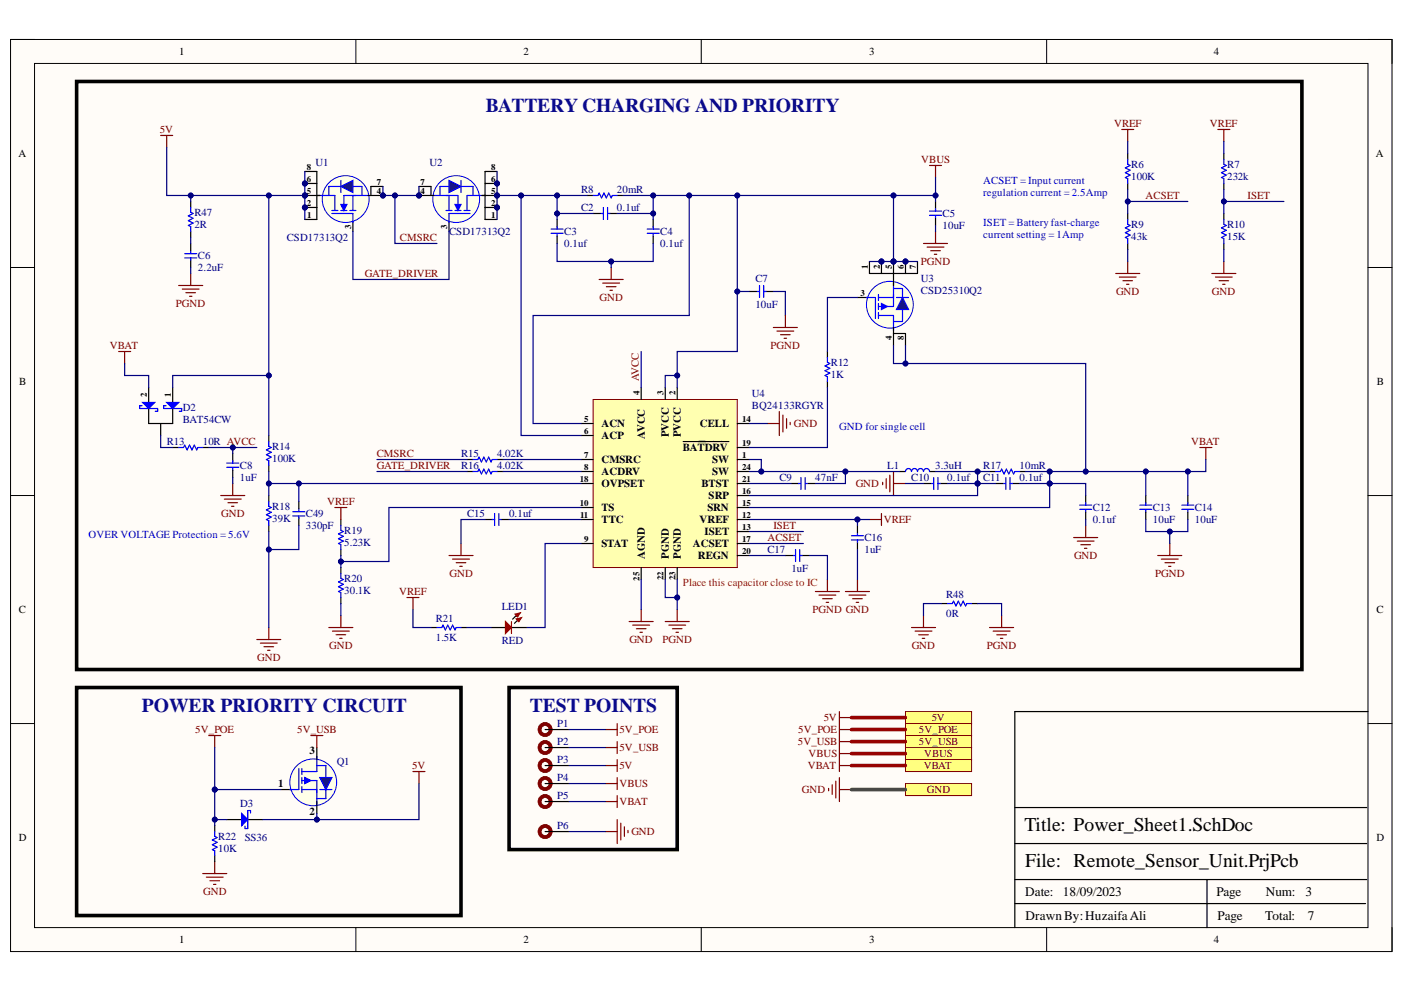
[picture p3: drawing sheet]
<svg xmlns="http://www.w3.org/2000/svg" width="297mm" height="210mm" viewBox="0 0 297 210" stroke-linecap="round" stroke-linejoin="round" font-family="sans-serif">
<defs><g id="words">
<g font-size="4.1" fill="#0b0b8e">
<text x="102.8" y="23.7">BATTERY CHARGING AND PRIORITY</text>
<text x="30" y="150.7">POWER PRIORITY CIRCUIT</text>
<text x="112.1" y="150.7">TEST POINTS</text>
</g>
<g font-size="4.1">
<text x="216.7" y="175.8">Title: Power_Sheet1.SchDoc</text>
<text x="216.9" y="183.4">File: Remote_Sensor_Unit.PrjPcb</text>
</g>
<g font-size="2.8">
<text x="216.9" y="189.6">Date:</text>
<text x="224.9" y="189.6">18/09/2023</text>
<text x="257.3" y="189.6">Page</text>
<text x="267.8" y="189.6">Num:</text>
<text x="276.2" y="189.6">3</text>
<text x="217" y="194.7">DrawnBy:HuzaifaAli</text>
<text x="257.6" y="194.7">Page</text>
<text x="267.7" y="194.7">Total:</text>
<text x="276.7" y="194.7">7</text>
</g>
<g font-size="2.3">
<text x="37.9" y="11.7">1</text>
<text x="110.7" y="11.7">2</text>
<text x="183.9" y="11.7">3</text>
<text x="256.8" y="11.7">4</text>
<text x="3.9" y="33.3">A</text>
<text x="291.1" y="33.3">A</text>
<text x="4.1" y="81.5">B</text>
<text x="291.3" y="81.5">B</text>
<text x="127.2" y="90.4">ACN</text>
<text x="127.2" y="93">ACP</text>
<text x="136.5" y="92.8" transform="rotate(-90 136.5 92.8)">AVCC</text>
<text x="141.5" y="92.6" transform="rotate(-90 141.5 92.6)">PVCC</text>
<text x="144.1" y="92.6" transform="rotate(-90 144.1 92.6)">PVCC</text>
<text x="144.5" y="95.5">BATDRV</text>
<text x="148" y="90.4">CELL</text>
<text x="127.2" y="98.1">CMSRC</text>
<text x="127.2" y="100.6">ACDRV</text>
<text x="150.7" y="98.1">SW</text>
<text x="150.7" y="100.6">SW</text>
<text x="127.2" y="103.1">OVPSET</text>
<text x="148.4" y="103.1">BTST</text>
<text x="149.9" y="105.7">SRP</text>
<text x="127.2" y="108.2">TS</text>
<text x="127.2" y="110.7">TTC</text>
<text x="148" y="110.7">VREF</text>
<text x="149.1" y="113.3">ISET</text>
<text x="149.7" y="108.2">SRN</text>
<text x="127.2" y="115.8">STAT</text>
<text x="136.5" y="118.3" transform="rotate(-90 136.5 118.3)">AGND</text>
<text x="141.5" y="118.3" transform="rotate(-90 141.5 118.3)">PGND</text>
<text x="144.1" y="118.3" transform="rotate(-90 144.1 118.3)">PGND</text>
<text x="146.6" y="115.8">ACSET</text>
<text x="147.6" y="118.3">REGN</text>
<text x="4" y="129.7">C</text>
<text x="291.2" y="129.7">C</text>
<text x="65.5" y="159.5">3</text>
<text x="58.9" y="166.6">1</text>
<text x="65.5" y="172.4">2</text>
<text x="4" y="178">D</text>
<text x="291.2" y="178">D</text>
<text x="37.9" y="199.6">1</text>
<text x="110.7" y="199.6">2</text>
<text x="183.9" y="199.6">3</text>
<text x="256.8" y="199.6">4</text>
</g>
<g font-size="2.3" fill="#800000">
<text x="33.8" y="28.1">5V</text>
<text x="235.7" y="26.9">VREF</text>
<text x="256" y="26.9">VREF</text>
<text x="194.9" y="34.6">VBUS</text>
<text x="242.4" y="42.2">ACSET</text>
<text x="263.9" y="42.2">ISET</text>
<text x="84.6" y="51.1">CMSRC</text>
<text x="77.2" y="58.7">GATE_DRIVER</text>
<text x="194.8" y="56.1">PGND</text>
<text x="37.2" y="65">PGND</text>
<text x="126.8" y="63.7">GND</text>
<text x="236.1" y="62.5">GND</text>
<text x="256.4" y="62.5">GND</text>
<text x="23.3" y="73.9">VBAT</text>
<text x="163" y="73.9">PGND</text>
<text x="135.2" y="80.7" transform="rotate(-90 135.2 80.7)">AVCC</text>
<text x="167.9" y="90.4">GND</text>
<text x="252" y="94.2">VBAT</text>
<text x="79.7" y="99.3">GATE_DRIVER</text>
<text x="79.7" y="96.8">CMSRC</text>
<text x="69.2" y="106.9">VREF</text>
<text x="181" y="103.1">GND</text>
<text x="46.8" y="109.5">GND</text>
<text x="163.6" y="112">ISET</text>
<text x="187" y="110.7">VREF</text>
<text x="162.3" y="114.5">ACSET</text>
<text x="227.2" y="118.3">GND</text>
<text x="84.4" y="125.9">VREF</text>
<text x="95.1" y="122.1">GND</text>
<text x="244.4" y="122.1">PGND</text>
<text x="171.9" y="129.7">PGND GND</text>
<text x="69.6" y="137.4">GND</text>
<text x="133.2" y="136.1">GND</text>
<text x="140.2" y="136.1">PGND</text>
<text x="192.9" y="137.4">GND</text>
<text x="208.8" y="137.4">PGND</text>
<text x="54.4" y="139.9">GND</text>
<text x="41.3" y="155.2">5V_POE</text>
<text x="62.9" y="155.2">5V_USB</text>
<text x="131" y="155.2">5V_POE</text>
<text x="168.9" y="155.2">5V_POE</text>
<text x="174.3" y="152.7">5V</text>
<text x="194.4" y="155.2">5V_POE</text>
<text x="197.1" y="152.7">5V</text>
<text x="131" y="159">5V_USB</text>
<text x="168.8" y="157.7">5V_USB</text>
<text x="171.1" y="160.3">VBUS</text>
<text x="194.4" y="157.7">5V_USB</text>
<text x="195.5" y="160.3">VBUS</text>
<text x="87.2" y="162.8">5V</text>
<text x="131" y="166.6">VBUS</text>
<text x="131" y="162.8">5V</text>
<text x="169.6" y="167.9">GND</text>
<text x="170.9" y="162.8">VBAT</text>
<text x="195.4" y="162.8">VBAT</text>
<text x="196.1" y="167.9">GND</text>
<text x="131" y="170.4">VBAT</text>
<text x="133.6" y="176.7">GND</text>
<text x="43" y="189.4">GND</text>
</g>
<g font-size="2.3" fill="#000080">
<text x="66.7" y="35.1">U1</text>
<text x="90.9" y="35.1">U2</text>
<text x="239.3" y="35.6">R6</text>
<text x="259.6" y="35.6">R7</text>
<text x="122.9" y="40.9">R8</text>
<text x="130.5" y="40.9">20mR</text>
<text x="239.3" y="38.1">100K</text>
<text x="259.6" y="38.1">232k</text>
<text x="41.1" y="45.7">R47</text>
<text x="122.9" y="44.7">C2</text>
<text x="130.5" y="44.7">0.1uf</text>
<text x="199.4" y="46">C5</text>
<text x="41.1" y="48.3">2R</text>
<text x="60.7" y="51.1">CSD17313Q2</text>
<text x="95" y="49.8">CSD17313Q2</text>
<text x="119.4" y="49.8">C3</text>
<text x="119.4" y="52.3">0.1uf</text>
<text x="139.7" y="49.8">C4</text>
<text x="139.7" y="52.3">0.1uf</text>
<text x="199.4" y="48.5">10uF</text>
<text x="239.3" y="48.3">R9</text>
<text x="239.3" y="50.8">43k</text>
<text x="259.6" y="48.3">R10</text>
<text x="259.6" y="50.8">15K</text>
<text x="41.9" y="54.9">C6</text>
<text x="41.9" y="57.4">2.2uF</text>
<text x="159.8" y="59.7">C7</text>
<text x="194.8" y="59.7">U3</text>
<text x="159.8" y="65.3">10uF</text>
<text x="194.8" y="62.2">CSD25310Q2</text>
<text x="175.8" y="77.4">R12</text>
<text x="175.8" y="80">1K</text>
<text x="38.7" y="87">D2</text>
<text x="38.7" y="89.5">BAT54CW</text>
<text x="159" y="84">U4</text>
<text x="159" y="86.6">BQ24133RGYR</text>
<text x="35.3" y="94.2">R13</text>
<text x="42.9" y="94.2">10R AVCC</text>
<text x="57.6" y="95.3">R14</text>
<text x="50.8" y="99.3">C8</text>
<text x="50.8" y="101.9">1uF</text>
<text x="57.6" y="97.8">100K</text>
<text x="97.5" y="99.3">R16</text>
<text x="97.5" y="96.8">R15</text>
<text x="105.2" y="99.3">4.02K</text>
<text x="105.2" y="96.8">4.02K</text>
<text x="164.9" y="101.9">C9</text>
<text x="172.5" y="101.9">47nF</text>
<text x="187.7" y="99.3">L1</text>
<text x="192.8" y="101.9">C10</text>
<text x="197.9" y="99.3">3.3uH</text>
<text x="200.4" y="101.9">0.1uf</text>
<text x="208" y="99.3">R17</text>
<text x="208" y="101.9">C11</text>
<text x="215.7" y="99.3">10mR</text>
<text x="215.7" y="101.9">0.1uf</text>
<text x="57.6" y="107.9">R18</text>
<text x="57.6" y="110.5">39K</text>
<text x="64.7" y="109.5">C49</text>
<text x="64.7" y="112">330pF</text>
<text x="72.8" y="113">R19</text>
<text x="98.8" y="109.5">C15</text>
<text x="107.7" y="109.5">0.1uf</text>
<text x="231.2" y="108.2">C12</text>
<text x="231.2" y="110.7">0.1uf</text>
<text x="243.9" y="108.2">C13</text>
<text x="243.9" y="110.7">10uF</text>
<text x="252.8" y="108.2">C14</text>
<text x="252.8" y="110.7">10uF</text>
<text x="72.8" y="115.5">5.23K</text>
<text x="162.3" y="117.1">C17</text>
<text x="182.9" y="114.5">C16</text>
<text x="182.9" y="117.1">1uF</text>
<text x="72.8" y="123.2">R20</text>
<text x="72.8" y="125.7">30.1K</text>
<text x="167.4" y="121.1">1uF</text>
<text x="92.2" y="131.5">R21</text>
<text x="106.2" y="129.2">LED1</text>
<text x="200.2" y="126.5">R48</text>
<text x="200.2" y="130.5">0R</text>
<text x="92.2" y="135.6">1.5K</text>
<text x="106.2" y="136.3">RED</text>
<text x="117.8" y="153.9">P1</text>
<text x="71.2" y="161.9">Q1</text>
<text x="117.8" y="157.7">P2</text>
<text x="117.8" y="161.5">P3</text>
<text x="117.8" y="165.3">P4</text>
<text x="50.8" y="170.7">D3</text>
<text x="117.8" y="169.1">P5</text>
<text x="46.2" y="177.8">R22</text>
<text x="51.8" y="178">SS36</text>
<text x="117.8" y="175.5">P6</text>
<text x="46.2" y="180.3">10K</text>
</g>
<g font-size="2.3" fill="#00f">
<text x="208" y="38.9">ACSET = Input current</text>
<text x="208" y="41.4">regulation current = 2.5Amp</text>
<text x="208" y="47.8">ISET = Battery fast-charge</text>
<text x="208" y="50.3">current setting = 1Amp</text>
<text x="177.6" y="91">GND for single cell</text>
<text x="18.7" y="113.8">OVER VOLTAGE Protection = 5.6V</text>
</g>
<text font-size="2.3" fill="#f00" x="144.5" y="123.9">Place this capacitor close to IC</text>
<g font-size="1.9">
<text x="64.9" y="35.9">8</text>
<text x="103.9" y="35.9">8</text>
<text x="64.9" y="41">5</text>
<text x="64.9" y="38.5">6</text>
<text x="79.7" y="41">4</text>
<text x="79.7" y="39">7</text>
<text x="89" y="41">4</text>
<text x="89" y="39">7</text>
<text x="103.9" y="41">5</text>
<text x="103.9" y="38.5">6</text>
<text x="64.9" y="43.5">2</text>
<text x="65" y="46.1">1</text>
<text x="103.9" y="43.5">2</text>
<text x="103.9" y="46.1">1</text>
<text x="74.3" y="48.5" transform="rotate(-90 74.3 48.5)">3</text>
<text x="94.6" y="48.5" transform="rotate(-90 94.6 48.5)">3</text>
<text x="183.6" y="56.9" transform="rotate(-90 183.6 56.9)">1</text>
<text x="186.1" y="56.9" transform="rotate(-90 186.1 56.9)">2</text>
<text x="188.7" y="56.9" transform="rotate(-90 188.7 56.9)">5</text>
<text x="191.2" y="56.9" transform="rotate(-90 191.2 56.9)">6</text>
<text x="193.7" y="56.9" transform="rotate(-90 193.7 56.9)">7</text>
<text x="182.1" y="62.5">3</text>
<text x="188.7" y="71.9" transform="rotate(-90 188.7 71.9)">4</text>
<text x="191.2" y="71.9" transform="rotate(-90 191.2 71.9)">8</text>
<text x="31" y="83.9" transform="rotate(-90 31 83.9)">2</text>
<text x="36.1" y="83.9" transform="rotate(-90 36.1 83.9)">1</text>
<text x="135.3" y="83.5" transform="rotate(-90 135.3 83.5)">4</text>
<text x="140.3" y="83.5" transform="rotate(-90 140.3 83.5)">3</text>
<text x="142.9" y="83.5" transform="rotate(-90 142.9 83.5)">2</text>
<text x="123.6" y="89.3">5</text>
<text x="157" y="89.3">14</text>
<text x="123.6" y="91.8">6</text>
<text x="157" y="94.3">19</text>
<text x="122.7" y="101.9">18</text>
<text x="123.6" y="96.9">7</text>
<text x="123.6" y="99.4">8</text>
<text x="157" y="96.9">1</text>
<text x="157" y="101.9">21</text>
<text x="157" y="99.4">24</text>
<text x="122.7" y="107">10</text>
<text x="157" y="107">15</text>
<text x="157" y="104.5">16</text>
<text x="122.8" y="109.5">11</text>
<text x="157" y="109.5">12</text>
<text x="157" y="112.1">13</text>
<text x="123.6" y="114.6">9</text>
<text x="157" y="114.6">17</text>
<text x="157" y="117.2">20</text>
<text x="135.3" y="122.9" transform="rotate(-90 135.3 122.9)">25</text>
<text x="140.3" y="122.8" transform="rotate(-90 140.3 122.8)">22</text>
<text x="142.9" y="122.8" transform="rotate(-90 142.9 122.8)">23</text>
</g>
</g></defs>
<path d="M2.2 8.4h292.3v192.9h-292.3z" fill-rule="evenodd" fill="#fffcf8"/>
<path d="M2.2 8.4h292.3v192.9h-292.3z" fill="none" stroke="#000" stroke-width=".21"/>
<path d="M7.3 13.4h282.1v182.9h-282.1z" fill-rule="evenodd" fill="#fffcf8"/>
<g fill="none" stroke="#000" stroke-width=".21">
<path d="M2.2 8.3h5.1M7.3 13.4h282.1v182.9h-282.1zM75.3 8.3v5.1M148.4 8.3v5.1M221.4 8.4v5M289.4 8.4h5.1v5M2.2 56.6h5.1M289.4 56.6h5.1M2.2 104.9h5.1M289.4 104.9h5.1M2.2 153.1h5.1M289.4 153.1h5.1"/>
<path d="M75.3 196.3v5M148.4 196.3v5M221.4 196.3v5M294.5 196.3v5"/>
</g>
<path d="M289.4 150.6h-74.7v45.7M214.7 178.5h74.5M214.7 170.9h74.5M214.7 191.2h74.2M214.7 186.1h74.5M255.4 186.1v10.2" fill="none" stroke="#000" stroke-width=".25"/>
<path d="M125.5 84.5h30.5v35.6h-30.5z" fill-rule="evenodd" fill="#ffffb0"/>
<path d="M125.5 84.5h30.5v35.6h-30.5z" fill="none" stroke="#800000" stroke-width=".21"/>
<g fill="none" stroke="#000" stroke-width=".25">
<path d="M122.9 97.2h2.6M122.9 89.6h2.6M122.9 92.1h2.6M122.9 99.8h2.6M135.7 82v2.5M140.7 82v2.5M143.3 82v2.5M144.5 93.4h9.7M156 97.2h2.5M156 89.6h2.5M156 99.8h2.5M156 94.7h2.5"/>
<path d="M122.9 115h2.6M122.9 107.4h2.6M122.9 109.9h2.6M122.9 102.3h2.6M156 115h2.5M156 107.4h2.5M156 109.9h2.5M156 112.5h2.5M156 104.9h2.5M156 102.3h2.5M156 117.5h2.5M135.7 120.1v2.5"/>
<path d="M140.7 120.1v2.5M143.3 120.1v2.5"/>
</g>
<circle cx="81" cy="41.4" r=".51" fill="#000080"/>
<circle cx="81" cy="41.4" r=".51" fill="none" stroke="#000080" stroke-width=".21"/>
<circle cx="64.5" cy="43.9" r=".51" fill="#000080"/>
<circle cx="64.5" cy="43.9" r=".51" fill="none" stroke="#000080" stroke-width=".21"/>
<circle cx="64.5" cy="41.4" r=".51" fill="#000080"/>
<circle cx="64.5" cy="41.4" r=".51" fill="none" stroke="#000080" stroke-width=".21"/>
<circle cx="64.5" cy="38.8" r=".51" fill="#000080"/>
<circle cx="64.5" cy="38.8" r=".51" fill="none" stroke="#000080" stroke-width=".21"/>
<path d="M74.7 46.4v2.6" fill="none" stroke="#000" stroke-width=".25"/>
<circle cx="73.1" cy="42.1" r="5" fill="#ffffe8"/>
<circle cx="73.1" cy="42.1" r="5" fill="none" stroke="#00f" stroke-width=".21"/>
<path d="M67.7 41.4h3.1v3.1M70.2 45.2h4.5v1.9M70.2 44.5h1.3M72.1 44.5h1.3M74 44.5h1.3M74.7 41.4v3.1M77.8 41.4h-5v3.1" fill="none" stroke="#00f" stroke-width=".25"/>
<path d="M72.1 43.3h1.3l-.6 1.2z" fill="#00f"/>
<path d="M72.1 38.2v2.5M72.1 43.3h1.3l-.6 1.2z" fill="none" stroke="#00f" stroke-width=".25"/>
<path d="M78.5 41.4h2.5" fill="none" stroke="#000" stroke-width=".25"/>
<circle cx="81" cy="41.4" r=".51" fill="#000080"/>
<circle cx="81" cy="41.4" r=".51" fill="none" stroke="#000080" stroke-width=".21"/>
<path d="M64.5 43.9h2.5" fill="none" stroke="#000" stroke-width=".25"/>
<circle cx="64.5" cy="43.9" r=".51" fill="#000080"/>
<circle cx="64.5" cy="43.9" r=".51" fill="none" stroke="#000080" stroke-width=".21"/>
<path d="M69.6 41.4v-1.9h7v1.9" fill="none" stroke="#00f" stroke-width=".25"/>
<path d="M72.1 39.5l2.6-1.3v2.5z" fill="#073763"/>
<path d="M72.1 39.5l2.6-1.3v2.5z" fill="none" stroke="#00f" stroke-width=".25"/>
<path d="M64.5 41.4h2.5" fill="none" stroke="#000" stroke-width=".25"/>
<circle cx="64.5" cy="41.4" r=".51" fill="#000080"/>
<circle cx="64.5" cy="41.4" r=".51" fill="none" stroke="#000080" stroke-width=".21"/>
<path d="M64.5 38.8h2.5M64.5 46.4h2.5" fill="none" stroke="#000" stroke-width=".25"/>
<circle cx="64.5" cy="38.8" r=".51" fill="#000080"/>
<circle cx="64.5" cy="38.8" r=".51" fill="none" stroke="#000080" stroke-width=".21"/>
<path d="M64.5 36.3h2.5v10.1M81 39.5h-2.5v1.9h-.7M67 41.4h.7" fill="none" stroke="#000" stroke-width=".25"/>
<path d="M34 28.7h2.5M35.3 28.7v2.5" fill="none" stroke="#800000" stroke-width=".25"/>
<circle cx="88.6" cy="41.4" r=".51" fill="#000080"/>
<circle cx="88.6" cy="41.4" r=".51" fill="none" stroke="#000080" stroke-width=".21"/>
<circle cx="105.2" cy="43.9" r=".51" fill="#000080"/>
<circle cx="105.2" cy="43.9" r=".51" fill="none" stroke="#000080" stroke-width=".21"/>
<circle cx="105.2" cy="41.4" r=".51" fill="#000080"/>
<circle cx="105.2" cy="41.4" r=".51" fill="none" stroke="#000080" stroke-width=".21"/>
<circle cx="105.2" cy="38.8" r=".51" fill="#000080"/>
<circle cx="105.2" cy="38.8" r=".51" fill="none" stroke="#000080" stroke-width=".21"/>
<path d="M95 46.4v2.6" fill="none" stroke="#000" stroke-width=".25"/>
<circle cx="96.5" cy="42.1" r="5" fill="#ffffe8"/>
<circle cx="96.5" cy="42.1" r="5" fill="none" stroke="#00f" stroke-width=".21"/>
<path d="M91.8 41.4h5.1v3.1M94.4 44.5h1.2M95 41.4v3.1M96.3 44.5h1.2M98.2 44.5h1.2M99.4 45.2h-4.4v1.9M102 41.4h-3.2v3.1" fill="none" stroke="#00f" stroke-width=".25"/>
<path d="M96.3 43.3h1.2l-.6 1.2z" fill="#00f"/>
<path d="M97.5 38.2v2.5M96.3 43.3h1.2l-.6 1.2z" fill="none" stroke="#00f" stroke-width=".25"/>
<path d="M88.6 41.4h2.6" fill="none" stroke="#000" stroke-width=".25"/>
<circle cx="88.6" cy="41.4" r=".51" fill="#000080"/>
<circle cx="88.6" cy="41.4" r=".51" fill="none" stroke="#000080" stroke-width=".21"/>
<path d="M102.6 43.9h2.6" fill="none" stroke="#000" stroke-width=".25"/>
<circle cx="105.2" cy="43.9" r=".51" fill="#000080"/>
<circle cx="105.2" cy="43.9" r=".51" fill="none" stroke="#000080" stroke-width=".21"/>
<path d="M93.1 41.4v-1.9h7v1.9" fill="none" stroke="#00f" stroke-width=".25"/>
<path d="M95 38.2l2.5 1.3-2.5 1.2z" fill="#073763"/>
<path d="M95 38.2l2.5 1.3-2.5 1.2z" fill="none" stroke="#00f" stroke-width=".25"/>
<path d="M102.6 41.4h2.6" fill="none" stroke="#000" stroke-width=".25"/>
<circle cx="105.2" cy="41.4" r=".51" fill="#000080"/>
<circle cx="105.2" cy="41.4" r=".51" fill="none" stroke="#000080" stroke-width=".21"/>
<path d="M102.6 38.8h2.6M102.6 46.4h2.6" fill="none" stroke="#000" stroke-width=".25"/>
<circle cx="105.2" cy="38.8" r=".51" fill="#000080"/>
<circle cx="105.2" cy="38.8" r=".51" fill="none" stroke="#000080" stroke-width=".21"/>
<g fill="none" stroke="#000" stroke-width=".25">
<path d="M88.6 39.5h2.6v1.9h.6M105.2 36.3h-2.6v10.1M102 41.4h.6M117.9 46.4v1.7M117.9 50v1.5M125.5 45.2h1.5M128.9 45.2h1.7M138.2 46.4v1.7M138.2 50v1.5M56.9 92.1v1.3M56.9 98.5v1.3M98.8 99.8h1.3"/>
<path d="M98.8 97.2h1.3M105.2 99.8h1.2M105.2 97.2h1.2M72.1 109.9v1.3M72.1 116.3v1.2M102.6 109.9h1.7M106.2 109.9h1.5M72.1 120.1v1.3M72.1 126.4v1.3M91.2 132.8h1.2M97.5 132.8h1.3M109.5 131.3l-.7 .6"/>
</g>
<g fill="none" stroke="#800000" stroke-width=".25">
<path d="M196.7 35h2.5M197.9 35v2.6M126.8 59.1h5M127.5 59.9h3.6M129.3 56.6v2.5M128.3 60.7h2M129 61.4h.6M70.8 107.4h2.6M72.1 107.4v2.5M95 117.5h5.1M95.8 118.3h3.5M96.5 119.1h2.1"/>
<path d="M97.3 119.8h.5M97.5 115v2.5M183.9 109.9h2.6M186.5 108.7v2.5M54.3 135.3h5.1M55.1 136.1h3.5M55.9 136.8h2M56.6 137.6h.5M56.9 132.8v2.5M69.6 132.8h5.1M70.3 133.5h3.6M71.1 134.3h2"/>
<path d="M71.9 135.1h.5M72.1 130.2v2.6M86.1 126.4h2.5M87.4 126.4v2.6M178.9 125.2h5M179.6 125.9h3.6M180.4 126.7h2M181.2 127.5h.5M181.4 122.6v2.6"/>
</g>
<g fill="none" stroke="#00f" stroke-width=".25">
<path d="M116.6 48.5h2.5M116.6 49.4h2.5M117.9 48v.5M117.9 49.5v.5M127 45.2h.5M127.6 43.9v2.5M128.5 45.2h.5M128.5 43.9v2.5M136.9 48.5h2.6M136.9 49.4h2.6M138.2 48v.5M138.2 49.5v.5"/>
<path d="M56.9 93.4v1l.5 .3-1 .5 1 .5-1 .5 1 .5-1 .5 .5 .3v1M100.1 99.8h1l.2-.5 .6 1 .5-1 .5 1 .5-1 .5 1 .2-.5h1.1M100.1 97.2h1l.2-.5 .6 1 .5-1 .5 1 .5-1 .5 1 .2-.5h1.1M72.1 111.2v1l.5 .3-1 .5 1 .5-1 .5 1 .5-1 .5 .5 .3v1M104.1 109.9h.5M104.6 108.7v2.5M105.5 108.7v2.5M105.7 109.9h.5M72.1 121.4v1l.5 .2-1 .5 1 .5-1 .5 1 .6-1 .5 .5 .2v1M92.4 132.8h1.1l.2-.5 .5 1 .5-1 .5 1 .6-1 .5 1 .2-.5h1"/>
</g>
<path d="M109.2 131l1.2-.3-.6 .9z" fill-rule="evenodd" fill="#c00"/>
<path d="M109.2 131l1.2-.3-.6 .9z" fill="none" stroke="#c00" stroke-width=".21"/>
<path d="M109.2 130.2l-.7 .8" fill="none" stroke="#000" stroke-width=".25"/>
<path d="M108.9 129.9l1.2-.3-.6 .9z" fill-rule="evenodd" fill="#c00"/>
<path d="M108.9 129.9l1.2-.3-.6 .9z" fill="none" stroke="#c00" stroke-width=".21"/>
<path d="M103.9 132.8h3M108.2 132.8h3.3" fill="none" stroke="#000" stroke-width=".25"/>
<path d="M108.2 131.5v2.6" fill="none" stroke="#c00" stroke-width=".25"/>
<path d="M106.9 131.5l1.3 1.3-1.3 1.3z" fill="#c00"/>
<path d="M106.9 131.5l1.3 1.3-1.3 1.3z" fill="none" stroke="#c00" stroke-width=".25"/>
<path d="M133.1 131.5h5.1M133.9 132.3h3.5M134.6 133h2.1M135.4 133.8h.5M135.7 129v2.5" fill="none" stroke="#800000" stroke-width=".25"/>
<path d="M166.2 117.5h1.5M169.6 117.5h1.6M181.4 111.2v1.5M181.4 114.6v1.7" fill="none" stroke="#000" stroke-width=".25"/>
<path d="M167.7 117.5h.5M168.3 116.3v2.5M169.2 117.5h.5M169.2 116.3v2.5M180.1 114.2h2.6M180.1 113.4h2.6M181.4 112.7v.5M181.4 114.2v.6" fill="none" stroke="#00f" stroke-width=".25"/>
<circle cx="186.5" cy="55.3" r=".51" fill="#000080"/>
<circle cx="186.5" cy="55.3" r=".51" fill="none" stroke="#000080" stroke-width=".21"/>
<circle cx="189" cy="55.3" r=".51" fill="#000080"/>
<circle cx="189" cy="55.3" r=".51" fill="none" stroke="#000080" stroke-width=".21"/>
<circle cx="191.6" cy="55.3" r=".51" fill="#000080"/>
<circle cx="191.6" cy="55.3" r=".51" fill="none" stroke="#000080" stroke-width=".21"/>
<path d="M181.4 63h2.5" fill="none" stroke="#000" stroke-width=".25"/>
<circle cx="188.3" cy="64.5" r="5" fill="#ffffe8"/>
<circle cx="188.3" cy="64.5" r="5" fill="none" stroke="#00f" stroke-width=".21"/>
<path d="M189 59.8v5.1h-3.1M183.3 63h1.9v4.4M185.9 63h3.1M185.9 62.3v1.3M185.9 64.2v1.3M185.9 66.1v1.3M185.9 66.8h3.1v3.1" fill="none" stroke="#00f" stroke-width=".25"/>
<path d="M186.5 64.2l1.3 .7-1.3 .6z" fill="#00f"/>
<path d="M186.5 64.2l1.3 .7-1.3 .6zM189.7 63h2.5" fill="none" stroke="#00f" stroke-width=".25"/>
<path d="M186.5 55.3v2.6" fill="none" stroke="#000" stroke-width=".25"/>
<circle cx="186.5" cy="55.3" r=".51" fill="#000080"/>
<circle cx="186.5" cy="55.3" r=".51" fill="none" stroke="#000080" stroke-width=".21"/>
<path d="M189 61h1.9v7h-1.9" fill="none" stroke="#00f" stroke-width=".25"/>
<path d="M190.9 63l1.3 2.5h-2.5z" fill="#073763"/>
<path d="M190.9 63l1.3 2.5h-2.5z" fill="none" stroke="#00f" stroke-width=".25"/>
<path d="M189 55.3v2.6" fill="none" stroke="#000" stroke-width=".25"/>
<circle cx="189" cy="55.3" r=".51" fill="#000080"/>
<circle cx="189" cy="55.3" r=".51" fill="none" stroke="#000080" stroke-width=".21"/>
<path d="M183.9 55.3v2.6M189 57.9v2.5M191.6 55.3v2.6h-5.1M189 69.3v3.8" fill="none" stroke="#000" stroke-width=".25"/>
<circle cx="191.6" cy="55.3" r=".51" fill="#000080"/>
<circle cx="191.6" cy="55.3" r=".51" fill="none" stroke="#000080" stroke-width=".21"/>
<g fill="none" stroke="#000" stroke-width=".25">
<path d="M238.6 32.5v1.2M238.6 38.8v1.3M124.2 41.4h1.3M130.6 41.4h1.2M183.9 57.9h2.6M194.1 55.3v2.6h-2.5M175.1 74.4v1.3M189 70.6h2.6v2.5M34 89.6v2.5M36.5 82v3.2M175.1 80.7v1.3M190.3 99.8h1.3"/>
<path d="M196.7 99.8h1.2M209.4 99.8h1.2M215.7 99.8h1.3M167.4 102.3h1.7M171 102.3h1.5M195.4 102.3h1.5M198.8 102.3h1.7M210.6 102.3h1.6M214.1 102.3h1.6M229.7 104.9v1.6M229.7 108.4v1.5"/>
</g>
<g fill="none" stroke="#00f" stroke-width=".25">
<path d="M238.6 33.7v1.1l.5 .2-1 .5 1 .5-1 .5 1 .6-1 .5 .5 .2v1M125.5 41.4h1l.3-.5 .5 1 .5-1 .5 1 .5-1 .5 1 .3-.5h1M175.1 75.7v1l.5 .2-1.1 .5 1.1 .5-1.1 .5 1.1 .5-1.1 .6 .6 .2v1M191.6 99.8a.63 .63 0 0 1 .6-.7 .63 .63 0 0 1 .6 .7 .63 .63 0 0 1 .7-.7 .63 .63 0 0 1 .6 .7 .63 .63 0 0 1 .6-.7 .63 .63 0 0 1 .7 .7 .64 .64 0 0 1 .6-.7 .64 .64 0 0 1 .7 .7M210.6 99.8h1.1l.2-.5 .5 1 .5-1 .5 1 .5-1 .5 1 .3-.5h1M168.9 102.3h.6M169.5 101v2.6M170.3 101v2.6M170.5 102.3h.5M196.9 102.3h.5M197.5 101v2.6M198.4 102.3h.5"/>
<path d="M198.4 101v2.6M212.2 102.3h.5M212.8 101v2.6M213.7 102.3h.5M213.7 101v2.6M228.4 106.9h2.6M228.4 107.8h2.6M229.7 106.4v.5M229.7 107.9v.5"/>
</g>
<g fill="none" stroke="#800000" stroke-width=".25">
<path d="M237.3 27.4h2.6M238.6 27.4v2.5M257.7 27.4h2.5M258.9 27.4v2.5M236 57.9h5.1M236.8 58.6h3.6M237.6 59.4h2M238.6 55.3v2.6M256.4 57.9h5.1M257.1 58.6h3.6M257.9 59.4h2M258.9 55.3v2.6"/>
<path d="M238.3 60.2h.5M258.7 60.2h.5M162.3 89.6h2.6M164.9 87.1v5M165.6 87.8v3.6M166.4 88.6v2M167.2 89.4v.5M189 99.8v5.1M186.7 102.1v.5M187.5 101.3v2M188.3 100.5v3.6M189 102.3h2.6"/>
<path d="M227.2 113.7h5M227.9 114.5h3.6M228.7 115.3h2M229.4 116h.5M229.7 111.2v2.5"/>
</g>
<path d="M35.3 85.2h2.5l-1.3 1.2z" fill="#00f"/>
<path d="M35.1 85.9h-.5v.5h3.8M35.3 85.2h2.5l-1.3 1.2zM38.4 86.5v.5h-.5" fill="none" stroke="#00f" stroke-width=".25"/>
<path d="M31.5 82v3.2" fill="none" stroke="#000" stroke-width=".25"/>
<path d="M30.2 85.2h2.5l-1.2 1.2z" fill="#00f"/>
<path d="M30.1 85.9h-.6v.5h3.9M30.2 85.2h2.5l-1.2 1.2zM33.4 86.5v.5h-.5M37.8 94.7h1l.3-.5 .5 1 .5-1 .5 1 .5-1 .5 1 .3-.5h1M48 98h2.5M48 98.9h2.5M49.2 97.5v.5M49.2 99v.5" fill="none" stroke="#00f" stroke-width=".25"/>
<path d="M31.5 86.6v3h5v-3M36.5 94.7h1.3M42.9 94.7h1.3M49.2 96v1.6M49.2 99.5v1.5" fill="none" stroke="#000" stroke-width=".25"/>
<g fill="none" stroke="#800000" stroke-width=".25">
<path d="M25.1 74.4h2.5M26.4 74.4v2.5M253.8 94.7h2.6M255.1 94.7v2.5M46.7 104.9h5.1M47.5 105.6h3.5M48.2 106.4h2.1M49 107.1h.5M49.2 102.3v2.6M175.3 166.8v.5M176.1 166.1v2M176.8 165.3v3.5"/>
<path d="M177.6 164.5v5.1M177.6 167.1h2.5"/>
</g>
<path d="M16.2 17.2h259.2v124.5h-259.2z" fill="none" stroke="#000" stroke-width=".76"/>
<path d="M191.6 165.8h14v2.5h-14z" fill-rule="evenodd" fill="#ffff80"/>
<path d="M191.6 165.8h14v2.5h-14z" fill="none" stroke="#800000" stroke-width=".21"/>
<path d="M191.6 158.2h14v2.5h-14z" fill-rule="evenodd" fill="#ffff80"/>
<path d="M191.6 158.2h14v2.5h-14z" fill="none" stroke="#800000" stroke-width=".21"/>
<path d="M177.6 158.2v2.5M177.6 159.5h2.5" fill="none" stroke="#800000" stroke-width=".25"/>
<path d="M191.6 155.6h14v2.6h-14z" fill-rule="evenodd" fill="#ffff80"/>
<path d="M191.6 155.6h14v2.6h-14z" fill="none" stroke="#800000" stroke-width=".21"/>
<path d="M177.6 155.6v2.6M177.6 156.9h2.5" fill="none" stroke="#800000" stroke-width=".25"/>
<path d="M191.6 160.7h14v2.6h-14z" fill-rule="evenodd" fill="#ffff80"/>
<path d="M191.6 160.7h14v2.6h-14z" fill="none" stroke="#800000" stroke-width=".21"/>
<path d="M177.6 160.7v2.6M177.6 162h2.5" fill="none" stroke="#800000" stroke-width=".25"/>
<path d="M16.2 145.5h81.3v48.2h-81.3z" fill="none" stroke="#000" stroke-width=".76"/>
<path d="M59.4 167.1h2.6" fill="none" stroke="#000" stroke-width=".25"/>
<circle cx="66.3" cy="165.5" r="5" fill="#ffffe8"/>
<circle cx="66.3" cy="165.5" r="5" fill="none" stroke="#00f" stroke-width=".21"/>
<path d="M63.2 162.6v4.5h-1.9M63.9 167.1h3.1M63.9 162.6v1.3M63.9 164.5v1.3M63.9 166.4v1.3M63.9 165.2h3.1v5M67 160.1v3.2h-3.1" fill="none" stroke="#00f" stroke-width=".25"/>
<path d="M64.5 164.5l1.3 .7-1.3 .6z" fill="#00f"/>
<path d="M64.5 164.5l1.3 .7-1.3 .6zM67 162h1.9v7h-1.9M67.7 167.1h2.5" fill="none" stroke="#00f" stroke-width=".25"/>
<path d="M67 158.2v2.5M67 169.6v2.5" fill="none" stroke="#000" stroke-width=".25"/>
<path d="M67.7 164.5h2.5l-1.3 2.6z" fill="#073763"/>
<path d="M67.7 164.5h2.5l-1.3 2.6z" fill="none" stroke="#00f" stroke-width=".25"/>
<path d="M48 173.4h3.2M52.4 173.4h3.2" fill="none" stroke="#000" stroke-width=".25"/>
<path d="M51.2 172.2l1.2 1.2-1.2 1.3z" fill="#00f"/>
<path d="M51.2 172.2l1.2 1.2-1.2 1.3zM52.4 171.5v3.8h-.6v-.5M52.4 171.5h.6v.5" fill="none" stroke="#00f" stroke-width=".25"/>
<path d="M65.8 155.6h2.5M67 155.6v2.6" fill="none" stroke="#800000" stroke-width=".25"/>
<path d="M191.6 153.1h14v2.5h-14z" fill-rule="evenodd" fill="#ffff80"/>
<path d="M191.6 153.1h14v2.5h-14z" fill="none" stroke="#800000" stroke-width=".21"/>
<path d="M44.2 155.6h2.5M45.4 155.6v2.6M177.6 153.1v2.5M177.6 154.4h2.5M87.4 163.3h2.5M88.6 163.3v2.5M42.9 184.8h5.1M43.7 185.6h3.5M44.4 186.4h2.1M45.2 187.1h.5M45.4 182.3v2.5" fill="none" stroke="#800000" stroke-width=".25"/>
<path d="M191.6 150.6h14v2.5h-14z" fill-rule="evenodd" fill="#ffff80"/>
<path d="M191.6 150.6h14v2.5h-14z" fill="none" stroke="#800000" stroke-width=".21"/>
<g fill="none" stroke="#800000" stroke-width=".25">
<path d="M128 154.4h2.6M128 158.2h2.6M130.6 153.1v2.5M130.6 156.9v2.5M177.6 150.6v2.5M177.6 151.8h2.5M128 176h2.6M128 165.8h2.6M128 162h2.6M128 169.6h2.6M130.6 160.7v2.6M130.6 164.5v2.6"/>
<path d="M130.6 168.3v2.6M130.6 173.4v5.1M131.3 174.2v3.5M132.1 174.9v2.1M132.9 175.7v.5"/>
</g>
<path d="M107.7 145.5h35.6v34.3h-35.6z" fill="none" stroke="#000" stroke-width=".76"/>
<g fill="none" stroke="#5b0f00" stroke-width=".76">
<circle cx="115.3" cy="158.2" r="1.17"/>
<circle cx="115.3" cy="154.4" r="1.17"/>
<circle cx="115.3" cy="169.6" r="1.17"/>
<circle cx="115.3" cy="162" r="1.17"/>
<circle cx="115.3" cy="165.8" r="1.17"/>
<circle cx="115.3" cy="176" r="1.17"/>
</g>
<g fill="none" stroke="#000" stroke-width=".25">
<path d="M258.9 32.5v1.2M258.9 38.8v1.3M40.3 42.6v1.3M40.3 49v1.2M40.3 51.5v1.5M40.3 54.9v1.7M238.6 45.2v1.2M238.6 51.5v1.3M258.9 45.2v1.2M258.9 51.5v1.3M158.5 61.7h1.6M162 61.7h1.6"/>
<path d="M56.9 104.9v1.2M56.9 111.2v1.3M242.4 104.9v1.6M242.4 108.4v1.5M251.3 104.9v1.6M251.3 108.4v1.5M115.3 158.2h5.1M115.3 154.4h5.1M45.4 174.7v1.3M115.3 162h5.1M115.3 165.8h5.1M115.3 169.6h5.1"/>
<path d="M115.3 176h5.1M45.4 181v1.3"/>
</g>
<g fill="none" stroke="#00f" stroke-width=".25">
<path d="M258.9 33.7v1.1l.5 .2-1 .5 1 .5-1 .5 1 .6-1 .5 .5 .2v1M39.1 54.6h2.5M39.1 53.7h2.5M40.3 43.9v1l.6 .3-1.1 .5 1.1 .5-1.1 .5 1.1 .5-1.1 .5 .5 .3v1M40.3 53v.6M40.3 54.6v.5M238.6 46.4v1.1l.5 .2-1 .5 1 .5-1 .5 1 .5-1 .5 .5 .3v1M258.9 46.4v1.1l.5 .2-1 .5 1 .5-1 .5 1 .5-1 .5 .5 .3v1M160.1 61.7h.5M160.7 60.4v2.5M161.6 61.7h.5M161.6 60.4v2.5"/>
<path d="M56.9 106.1v1l.5 .3-1 .5 1 .5-1 .5 1 .5-1 .5 .5 .3v1M241.1 106.9h2.6M241.1 107.8h2.6M242.4 106.4v.5M242.4 107.9v.5M250 106.9h2.6M250 107.8h2.6M251.3 106.4v.5M251.3 107.9v.5M45.4 176v1l.5 .2-1 .5 1 .5-1 .5 1 .6-1 .5 .5 .2v1"/>
</g>
<path d="M64.5 36.3v10.1" fill="none" stroke="#000080" stroke-width=".25"/>
<circle cx="64.5" cy="38.8" r=".51" fill="#000080"/>
<circle cx="64.5" cy="38.8" r=".51" fill="none" stroke="#000080" stroke-width=".21"/>
<circle cx="64.5" cy="41.4" r=".51" fill="#000080"/>
<circle cx="64.5" cy="41.4" r=".51" fill="none" stroke="#000080" stroke-width=".21"/>
<circle cx="64.5" cy="43.9" r=".51" fill="#000080"/>
<circle cx="64.5" cy="43.9" r=".51" fill="none" stroke="#000080" stroke-width=".21"/>
<path d="M35.3 31.2v10.2h29.2" fill="none" stroke="#000080" stroke-width=".25"/>
<circle cx="40.3" cy="41.4" r=".51" fill="#000080"/>
<circle cx="40.3" cy="41.4" r=".51" fill="none" stroke="#000080" stroke-width=".21"/>
<circle cx="56.9" cy="41.4" r=".51" fill="#000080"/>
<circle cx="56.9" cy="41.4" r=".51" fill="none" stroke="#000080" stroke-width=".21"/>
<circle cx="64.5" cy="41.4" r=".51" fill="#000080"/>
<circle cx="64.5" cy="41.4" r=".51" fill="none" stroke="#000080" stroke-width=".21"/>
<path d="M74.7 49v10.1h20.3v-10.1M83.6 41.4v10.1h8.8M79.7 99.8h19.1M106.4 99.8h16.5" fill="none" stroke="#000080" stroke-width=".25"/>
<circle cx="83.6" cy="41.4" r=".51" fill="#000080"/>
<circle cx="83.6" cy="41.4" r=".51" fill="none" stroke="#000080" stroke-width=".21"/>
<path d="M81 39.5v1.9h7.6v-1.9" fill="none" stroke="#000080" stroke-width=".25"/>
<circle cx="81" cy="41.4" r=".51" fill="#000080"/>
<circle cx="81" cy="41.4" r=".51" fill="none" stroke="#000080" stroke-width=".21"/>
<circle cx="83.6" cy="41.4" r=".51" fill="#000080"/>
<circle cx="83.6" cy="41.4" r=".51" fill="none" stroke="#000080" stroke-width=".21"/>
<circle cx="88.6" cy="41.4" r=".51" fill="#000080"/>
<circle cx="88.6" cy="41.4" r=".51" fill="none" stroke="#000080" stroke-width=".21"/>
<path d="M138.2 41.4v3.8h-7.6M79.7 97.2h19.1M106.4 97.2h16.5" fill="none" stroke="#000080" stroke-width=".25"/>
<circle cx="138.2" cy="41.4" r=".51" fill="#000080"/>
<circle cx="138.2" cy="41.4" r=".51" fill="none" stroke="#000080" stroke-width=".21"/>
<circle cx="138.2" cy="45.2" r=".51" fill="#000080"/>
<circle cx="138.2" cy="45.2" r=".51" fill="none" stroke="#000080" stroke-width=".21"/>
<path d="M117.9 41.4v3.8h7.6" fill="none" stroke="#000080" stroke-width=".25"/>
<circle cx="117.9" cy="45.2" r=".51" fill="#000080"/>
<circle cx="117.9" cy="45.2" r=".51" fill="none" stroke="#000080" stroke-width=".21"/>
<circle cx="117.9" cy="41.4" r=".51" fill="#000080"/>
<circle cx="117.9" cy="41.4" r=".51" fill="none" stroke="#000080" stroke-width=".21"/>
<path d="M138.2 45.2v1.2" fill="none" stroke="#000080" stroke-width=".25"/>
<circle cx="138.2" cy="45.2" r=".51" fill="#000080"/>
<circle cx="138.2" cy="45.2" r=".51" fill="none" stroke="#000080" stroke-width=".21"/>
<path d="M117.9 45.2v1.2" fill="none" stroke="#000080" stroke-width=".25"/>
<circle cx="117.9" cy="45.2" r=".51" fill="#000080"/>
<circle cx="117.9" cy="45.2" r=".51" fill="none" stroke="#000080" stroke-width=".21"/>
<path d="M117.9 51.5v3.8h20.3v-3.8" fill="none" stroke="#000080" stroke-width=".25"/>
<circle cx="129.3" cy="55.3" r=".51" fill="#000080"/>
<circle cx="129.3" cy="55.3" r=".51" fill="none" stroke="#000080" stroke-width=".21"/>
<path d="M129.3 55.3v1.3" fill="none" stroke="#000080" stroke-width=".25"/>
<circle cx="129.3" cy="55.3" r=".51" fill="#000080"/>
<circle cx="129.3" cy="55.3" r=".51" fill="none" stroke="#000080" stroke-width=".21"/>
<path d="M110.2 41.4v50.7h12.7" fill="none" stroke="#000080" stroke-width=".25"/>
<circle cx="110.2" cy="41.4" r=".51" fill="#000080"/>
<circle cx="110.2" cy="41.4" r=".51" fill="none" stroke="#000080" stroke-width=".21"/>
<path d="M105.2 36.3v5.1" fill="none" stroke="#000080" stroke-width=".25"/>
<circle cx="105.2" cy="38.8" r=".51" fill="#000080"/>
<circle cx="105.2" cy="38.8" r=".51" fill="none" stroke="#000080" stroke-width=".21"/>
<circle cx="105.2" cy="41.4" r=".51" fill="#000080"/>
<circle cx="105.2" cy="41.4" r=".51" fill="none" stroke="#000080" stroke-width=".21"/>
<path d="M124.2 41.4h-19v5" fill="none" stroke="#000080" stroke-width=".25"/>
<circle cx="105.2" cy="43.9" r=".51" fill="#000080"/>
<circle cx="105.2" cy="43.9" r=".51" fill="none" stroke="#000080" stroke-width=".21"/>
<circle cx="105.2" cy="41.4" r=".51" fill="#000080"/>
<circle cx="105.2" cy="41.4" r=".51" fill="none" stroke="#000080" stroke-width=".21"/>
<circle cx="110.2" cy="41.4" r=".51" fill="#000080"/>
<circle cx="110.2" cy="41.4" r=".51" fill="none" stroke="#000080" stroke-width=".21"/>
<circle cx="117.9" cy="41.4" r=".51" fill="#000080"/>
<circle cx="117.9" cy="41.4" r=".51" fill="none" stroke="#000080" stroke-width=".21"/>
<path d="M145.8 41.4v25.4h-33v22.8h10.1" fill="none" stroke="#000080" stroke-width=".25"/>
<circle cx="145.8" cy="41.4" r=".51" fill="#000080"/>
<circle cx="145.8" cy="41.4" r=".51" fill="none" stroke="#000080" stroke-width=".21"/>
<path d="M56.9 41.4v50.7" fill="none" stroke="#000080" stroke-width=".25"/>
<circle cx="56.9" cy="41.4" r=".51" fill="#000080"/>
<circle cx="56.9" cy="41.4" r=".51" fill="none" stroke="#000080" stroke-width=".21"/>
<circle cx="56.9" cy="79.5" r=".51" fill="#000080"/>
<circle cx="56.9" cy="79.5" r=".51" fill="none" stroke="#000080" stroke-width=".21"/>
<path d="M122.9 102.3h-66v2.6" fill="none" stroke="#000080" stroke-width=".25"/>
<circle cx="63.2" cy="102.3" r=".51" fill="#000080"/>
<circle cx="63.2" cy="102.3" r=".51" fill="none" stroke="#000080" stroke-width=".21"/>
<circle cx="56.9" cy="102.3" r=".51" fill="#000080"/>
<circle cx="56.9" cy="102.3" r=".51" fill="none" stroke="#000080" stroke-width=".21"/>
<path d="M56.9 112.5v20.3" fill="none" stroke="#000080" stroke-width=".25"/>
<circle cx="56.9" cy="116.3" r=".51" fill="#000080"/>
<circle cx="56.9" cy="116.3" r=".51" fill="none" stroke="#000080" stroke-width=".21"/>
<path d="M56.9 99.8v2.5" fill="none" stroke="#000080" stroke-width=".25"/>
<circle cx="56.9" cy="102.3" r=".51" fill="#000080"/>
<circle cx="56.9" cy="102.3" r=".51" fill="none" stroke="#000080" stroke-width=".21"/>
<path d="M122.9 107.4h-40.6v11.4h-10.2" fill="none" stroke="#000080" stroke-width=".25"/>
<circle cx="72.1" cy="118.8" r=".51" fill="#000080"/>
<circle cx="72.1" cy="118.8" r=".51" fill="none" stroke="#000080" stroke-width=".21"/>
<path d="M72.1 117.5v2.6" fill="none" stroke="#000080" stroke-width=".25"/>
<circle cx="72.1" cy="118.8" r=".51" fill="#000080"/>
<circle cx="72.1" cy="118.8" r=".51" fill="none" stroke="#000080" stroke-width=".21"/>
<path d="M102.6 109.9h-5.1v5.1M107.7 109.9h15.2M122.9 115h-7.6v17.8h-3.8M158.5 109.9h25.4M158.5 117.5h7.7M181.4 116.3v6.3M72.1 127.7v2.5M87.4 129v3.8h3.8M98.8 132.8h5.1" fill="none" stroke="#000080" stroke-width=".25"/>
<circle cx="181.4" cy="109.9" r=".51" fill="#000080"/>
<circle cx="181.4" cy="109.9" r=".51" fill="none" stroke="#000080" stroke-width=".21"/>
<path d="M181.4 109.9v1.3" fill="none" stroke="#000080" stroke-width=".25"/>
<circle cx="181.4" cy="109.9" r=".51" fill="#000080"/>
<circle cx="181.4" cy="109.9" r=".51" fill="none" stroke="#000080" stroke-width=".21"/>
<path d="M183.9 55.3h10.2" fill="none" stroke="#000080" stroke-width=".25"/>
<circle cx="186.5" cy="55.3" r=".51" fill="#000080"/>
<circle cx="186.5" cy="55.3" r=".51" fill="none" stroke="#000080" stroke-width=".21"/>
<circle cx="189" cy="55.3" r=".51" fill="#000080"/>
<circle cx="189" cy="55.3" r=".51" fill="none" stroke="#000080" stroke-width=".21"/>
<circle cx="191.6" cy="55.3" r=".51" fill="#000080"/>
<circle cx="191.6" cy="55.3" r=".51" fill="none" stroke="#000080" stroke-width=".21"/>
<path d="M197.9 37.6v3.8h-66.1" fill="none" stroke="#000080" stroke-width=".25"/>
<circle cx="138.2" cy="41.4" r=".51" fill="#000080"/>
<circle cx="138.2" cy="41.4" r=".51" fill="none" stroke="#000080" stroke-width=".21"/>
<circle cx="145.8" cy="41.4" r=".51" fill="#000080"/>
<circle cx="145.8" cy="41.4" r=".51" fill="none" stroke="#000080" stroke-width=".21"/>
<circle cx="156" cy="41.4" r=".51" fill="#000080"/>
<circle cx="156" cy="41.4" r=".51" fill="none" stroke="#000080" stroke-width=".21"/>
<circle cx="189" cy="41.4" r=".51" fill="#000080"/>
<circle cx="189" cy="41.4" r=".51" fill="none" stroke="#000080" stroke-width=".21"/>
<circle cx="197.9" cy="41.4" r=".51" fill="#000080"/>
<circle cx="197.9" cy="41.4" r=".51" fill="none" stroke="#000080" stroke-width=".21"/>
<path d="M189 41.4v13.9" fill="none" stroke="#000080" stroke-width=".25"/>
<circle cx="189" cy="41.4" r=".51" fill="#000080"/>
<circle cx="189" cy="41.4" r=".51" fill="none" stroke="#000080" stroke-width=".21"/>
<circle cx="189" cy="55.3" r=".51" fill="#000080"/>
<circle cx="189" cy="55.3" r=".51" fill="none" stroke="#000080" stroke-width=".21"/>
<path d="M181.4 63h-6.3v11.4M158.5 99.8h20.4v2.5h-6.4M158.5 89.6h3.8M175.1 82v12.7h-16.6M158.5 102.3h8.9" fill="none" stroke="#000080" stroke-width=".25"/>
<circle cx="178.9" cy="99.8" r=".51" fill="#000080"/>
<circle cx="178.9" cy="99.8" r=".51" fill="none" stroke="#000080" stroke-width=".21"/>
<circle cx="161.1" cy="99.8" r=".51" fill="#000080"/>
<circle cx="161.1" cy="99.8" r=".51" fill="none" stroke="#000080" stroke-width=".21"/>
<path d="M158.5 97.2h2.6v2.6" fill="none" stroke="#000080" stroke-width=".25"/>
<circle cx="161.1" cy="99.8" r=".51" fill="#000080"/>
<circle cx="161.1" cy="99.8" r=".51" fill="none" stroke="#000080" stroke-width=".21"/>
<path d="M178.9 99.8h11.4" fill="none" stroke="#000080" stroke-width=".25"/>
<circle cx="178.9" cy="99.8" r=".51" fill="#000080"/>
<circle cx="178.9" cy="99.8" r=".51" fill="none" stroke="#000080" stroke-width=".21"/>
<path d="M197.9 99.8h11.5" fill="none" stroke="#000080" stroke-width=".25"/>
<circle cx="206.8" cy="99.8" r=".51" fill="#000080"/>
<circle cx="206.8" cy="99.8" r=".51" fill="none" stroke="#000080" stroke-width=".21"/>
<path d="M222.1 99.8v7.6h-63.6M158.5 115h11.5M158.5 112.5h11.5" fill="none" stroke="#000080" stroke-width=".25"/>
<circle cx="222.1" cy="99.8" r=".51" fill="#000080"/>
<circle cx="222.1" cy="99.8" r=".51" fill="none" stroke="#000080" stroke-width=".21"/>
<circle cx="222.1" cy="102.3" r=".51" fill="#000080"/>
<circle cx="222.1" cy="102.3" r=".51" fill="none" stroke="#000080" stroke-width=".21"/>
<path d="M206.8 102.3h3.8" fill="none" stroke="#000080" stroke-width=".25"/>
<circle cx="206.8" cy="102.3" r=".51" fill="#000080"/>
<circle cx="206.8" cy="102.3" r=".51" fill="none" stroke="#000080" stroke-width=".21"/>
<path d="M215.7 102.3h6.4" fill="none" stroke="#000080" stroke-width=".25"/>
<circle cx="222.1" cy="102.3" r=".51" fill="#000080"/>
<circle cx="222.1" cy="102.3" r=".51" fill="none" stroke="#000080" stroke-width=".21"/>
<path d="M191.6 102.3h3.8M200.5 102.3h6.3" fill="none" stroke="#000080" stroke-width=".25"/>
<circle cx="206.8" cy="102.3" r=".51" fill="#000080"/>
<circle cx="206.8" cy="102.3" r=".51" fill="none" stroke="#000080" stroke-width=".21"/>
<path d="M206.8 99.8v5.1h-48.3" fill="none" stroke="#000080" stroke-width=".25"/>
<circle cx="206.8" cy="99.8" r=".51" fill="#000080"/>
<circle cx="206.8" cy="99.8" r=".51" fill="none" stroke="#000080" stroke-width=".21"/>
<circle cx="206.8" cy="102.3" r=".51" fill="#000080"/>
<circle cx="206.8" cy="102.3" r=".51" fill="none" stroke="#000080" stroke-width=".21"/>
<path d="M222.1 102.3h7.6v2.6" fill="none" stroke="#000080" stroke-width=".25"/>
<circle cx="222.1" cy="102.3" r=".51" fill="#000080"/>
<circle cx="222.1" cy="102.3" r=".51" fill="none" stroke="#000080" stroke-width=".21"/>
<path d="M238.6 42.6h12.7M229.7 109.9v1.3" fill="none" stroke="#000080" stroke-width=".25"/>
<circle cx="238.6" cy="42.6" r=".51" fill="#000080"/>
<circle cx="238.6" cy="42.6" r=".51" fill="none" stroke="#000080" stroke-width=".21"/>
<path d="M258.9 42.6h12.7" fill="none" stroke="#000080" stroke-width=".25"/>
<circle cx="258.9" cy="42.6" r=".51" fill="#000080"/>
<circle cx="258.9" cy="42.6" r=".51" fill="none" stroke="#000080" stroke-width=".21"/>
<path d="M238.6 29.9v2.6M258.9 29.9v2.6M156 41.4v33h-12.7v7.6M238.6 52.8v2.5M258.9 52.8v2.5" fill="none" stroke="#000080" stroke-width=".25"/>
<circle cx="143.3" cy="79.5" r=".51" fill="#000080"/>
<circle cx="143.3" cy="79.5" r=".51" fill="none" stroke="#000080" stroke-width=".21"/>
<circle cx="156" cy="61.7" r=".51" fill="#000080"/>
<circle cx="156" cy="61.7" r=".51" fill="none" stroke="#000080" stroke-width=".21"/>
<circle cx="156" cy="41.4" r=".51" fill="#000080"/>
<circle cx="156" cy="41.4" r=".51" fill="none" stroke="#000080" stroke-width=".21"/>
<path d="M143.3 79.5h-2.6v2.5" fill="none" stroke="#000080" stroke-width=".25"/>
<circle cx="143.3" cy="79.5" r=".51" fill="#000080"/>
<circle cx="143.3" cy="79.5" r=".51" fill="none" stroke="#000080" stroke-width=".21"/>
<path d="M156 61.7h2.5M163.6 61.7h2.6v5.1" fill="none" stroke="#000080" stroke-width=".25"/>
<circle cx="156" cy="61.7" r=".51" fill="#000080"/>
<circle cx="156" cy="61.7" r=".51" fill="none" stroke="#000080" stroke-width=".21"/>
<path d="M255.1 97.2v2.6h-38.1" fill="none" stroke="#000080" stroke-width=".25"/>
<circle cx="222.1" cy="99.8" r=".51" fill="#000080"/>
<circle cx="222.1" cy="99.8" r=".51" fill="none" stroke="#000080" stroke-width=".21"/>
<circle cx="229.7" cy="99.8" r=".51" fill="#000080"/>
<circle cx="229.7" cy="99.8" r=".51" fill="none" stroke="#000080" stroke-width=".21"/>
<circle cx="242.4" cy="99.8" r=".51" fill="#000080"/>
<circle cx="242.4" cy="99.8" r=".51" fill="none" stroke="#000080" stroke-width=".21"/>
<circle cx="251.3" cy="99.8" r=".51" fill="#000080"/>
<circle cx="251.3" cy="99.8" r=".51" fill="none" stroke="#000080" stroke-width=".21"/>
<path d="M56.9 79.5h-20.4v2.5" fill="none" stroke="#000080" stroke-width=".25"/>
<circle cx="56.9" cy="79.5" r=".51" fill="#000080"/>
<circle cx="56.9" cy="79.5" r=".51" fill="none" stroke="#000080" stroke-width=".21"/>
<path d="M26.4 76.9v2.6h5.1v2.5M135.7 74.4v7.6M44.2 94.7h10.1" fill="none" stroke="#000080" stroke-width=".25"/>
<circle cx="49.2" cy="94.7" r=".51" fill="#000080"/>
<circle cx="49.2" cy="94.7" r=".51" fill="none" stroke="#000080" stroke-width=".21"/>
<path d="M34 92.1v2.6h2.5M49.2 94.7v1.3" fill="none" stroke="#000080" stroke-width=".25"/>
<circle cx="49.2" cy="94.7" r=".51" fill="#000080"/>
<circle cx="49.2" cy="94.7" r=".51" fill="none" stroke="#000080" stroke-width=".21"/>
<path d="M242.4 99.8v5.1M49.2 101v1.3" fill="none" stroke="#000080" stroke-width=".25"/>
<circle cx="242.4" cy="99.8" r=".51" fill="#000080"/>
<circle cx="242.4" cy="99.8" r=".51" fill="none" stroke="#000080" stroke-width=".21"/>
<path d="M251.3 99.8v5.1" fill="none" stroke="#000080" stroke-width=".25"/>
<circle cx="251.3" cy="99.8" r=".51" fill="#000080"/>
<circle cx="251.3" cy="99.8" r=".51" fill="none" stroke="#000080" stroke-width=".21"/>
<path d="M238.6 40.1v5.1" fill="none" stroke="#000080" stroke-width=".25"/>
<circle cx="238.6" cy="42.6" r=".51" fill="#000080"/>
<circle cx="238.6" cy="42.6" r=".51" fill="none" stroke="#000080" stroke-width=".21"/>
<path d="M258.9 40.1v5.1" fill="none" stroke="#000080" stroke-width=".25"/>
<circle cx="258.9" cy="42.6" r=".51" fill="#000080"/>
<circle cx="258.9" cy="42.6" r=".51" fill="none" stroke="#000080" stroke-width=".21"/>
<path d="M180.1 167.1h11.5" fill="none" stroke="#38761d" stroke-width=".76"/>
<path d="M180.1 159.5h11.5M180.1 156.9h11.5M180.1 162h11.5" fill="none" stroke="#980000" stroke-width=".76"/>
<path d="M191.6 73.1v3.8" fill="none" stroke="#000080" stroke-width=".25"/>
<circle cx="191.6" cy="76.9" r=".51" fill="#000080"/>
<circle cx="191.6" cy="76.9" r=".51" fill="none" stroke="#000080" stroke-width=".21"/>
<path d="M189 73.1v3.8h40.7v22.9" fill="none" stroke="#000080" stroke-width=".25"/>
<circle cx="191.6" cy="76.9" r=".51" fill="#000080"/>
<circle cx="191.6" cy="76.9" r=".51" fill="none" stroke="#000080" stroke-width=".21"/>
<circle cx="229.7" cy="99.8" r=".51" fill="#000080"/>
<circle cx="229.7" cy="99.8" r=".51" fill="none" stroke="#000080" stroke-width=".21"/>
<path d="M180.1 154.4h11.5" fill="none" stroke="#980000" stroke-width=".76"/>
<path d="M45.4 167.1h14" fill="none" stroke="#000080" stroke-width=".25"/>
<circle cx="45.4" cy="167.1" r=".51" fill="#000080"/>
<circle cx="45.4" cy="167.1" r=".51" fill="none" stroke="#000080" stroke-width=".21"/>
<path d="M45.4 158.2v8.9" fill="none" stroke="#000080" stroke-width=".25"/>
<circle cx="45.4" cy="167.1" r=".51" fill="#000080"/>
<circle cx="45.4" cy="167.1" r=".51" fill="none" stroke="#000080" stroke-width=".21"/>
<path d="M45.4 167.1v6.3h2.6" fill="none" stroke="#000080" stroke-width=".25"/>
<circle cx="45.4" cy="167.1" r=".51" fill="#000080"/>
<circle cx="45.4" cy="167.1" r=".51" fill="none" stroke="#000080" stroke-width=".21"/>
<circle cx="45.4" cy="173.4" r=".51" fill="#000080"/>
<circle cx="45.4" cy="173.4" r=".51" fill="none" stroke="#000080" stroke-width=".21"/>
<path d="M55.6 173.4h11.4" fill="none" stroke="#000080" stroke-width=".25"/>
<circle cx="67" cy="173.4" r=".51" fill="#000080"/>
<circle cx="67" cy="173.4" r=".51" fill="none" stroke="#000080" stroke-width=".21"/>
<path d="M45.4 173.4v1.3" fill="none" stroke="#000080" stroke-width=".25"/>
<circle cx="45.4" cy="173.4" r=".51" fill="#000080"/>
<circle cx="45.4" cy="173.4" r=".51" fill="none" stroke="#000080" stroke-width=".21"/>
<path d="M88.6 165.8v7.6h-21.6v-1.2" fill="none" stroke="#000080" stroke-width=".25"/>
<circle cx="67" cy="173.4" r=".51" fill="#000080"/>
<circle cx="67" cy="173.4" r=".51" fill="none" stroke="#000080" stroke-width=".21"/>
<path d="M180.1 151.8h11.5" fill="none" stroke="#980000" stroke-width=".76"/>
<path d="M40.3 41.4v1.2M120.4 158.2h7.6M120.4 154.4h7.6M120.4 162h7.6M120.4 176h7.6M120.4 165.8h7.6M120.4 169.6h7.6" fill="none" stroke="#000080" stroke-width=".25"/>
<path d="M40.3 57.9v2.5M37.8 60.4h5.1M38.6 61.2h3.5M39.3 61.9h2.1M40.1 62.7h.5" fill="none" stroke="#800000" stroke-width=".25"/>
<circle cx="40.3" cy="41.4" r=".51" fill="#000080"/>
<circle cx="40.3" cy="41.4" r=".51" fill="none" stroke="#000080" stroke-width=".21"/>
<path d="M40.3 50.2v1.3M40.3 56.6v1.3M63.2 102.3v3.8" fill="none" stroke="#000080" stroke-width=".25"/>
<path d="M63.2 106.1v1.5M63.2 109.5v1.7" fill="none" stroke="#000" stroke-width=".25"/>
<path d="M62 109.2h2.5M62 108.3h2.5M63.2 107.6v.6M63.2 109.2v.5" fill="none" stroke="#00f" stroke-width=".25"/>
<circle cx="63.2" cy="102.3" r=".51" fill="#000080"/>
<circle cx="63.2" cy="102.3" r=".51" fill="none" stroke="#000080" stroke-width=".21"/>
<path d="M63.2 111.2v5.1h-6.3" fill="none" stroke="#000080" stroke-width=".25"/>
<circle cx="56.9" cy="116.3" r=".51" fill="#000080"/>
<circle cx="56.9" cy="116.3" r=".51" fill="none" stroke="#000080" stroke-width=".21"/>
<path d="M199.2 127.7h1.3M205.6 127.7h1.2" fill="none" stroke="#000" stroke-width=".25"/>
<path d="M200.5 127.7h1l.2-.5 .5 1 .5-1 .6 1 .5-1 .5 1 .2-.5h1.1" fill="none" stroke="#00f" stroke-width=".25"/>
<g fill="none" stroke="#800000" stroke-width=".25">
<path d="M140.7 131.5h5.1M141.5 132.3h3.6M142.3 133h2M143 133.8h.5M143.3 129v2.5M172.5 125.2h5.1M173.3 125.9h3.5M174 126.7h2.1M174.8 127.5h.5M175.1 122.6v2.6M192.8 132.8h5.1M193.6 133.5h3.6"/>
<path d="M194.4 134.3h2M195.1 135.1h.5M195.4 130.2v2.6M209.4 132.8h5M210.1 133.5h3.6M210.9 134.3h2M211.7 135.1h.5M211.9 130.2v2.6"/>
</g>
<path d="M171.2 117.5h3.9v5.1M140.7 122.6v3.8h2.6v2.6M199.2 127.7h-3.8v2.5M206.8 127.7h5.1v2.5" fill="none" stroke="#000080" stroke-width=".25"/>
<circle cx="143.3" cy="126.4" r=".51" fill="#000080"/>
<circle cx="143.3" cy="126.4" r=".51" fill="none" stroke="#000080" stroke-width=".21"/>
<path d="M143.3 122.6v3.8" fill="none" stroke="#000080" stroke-width=".25"/>
<circle cx="143.3" cy="126.4" r=".51" fill="#000080"/>
<circle cx="143.3" cy="126.4" r=".51" fill="none" stroke="#000080" stroke-width=".21"/>
<path d="M197.9 41.4v1.2M135.7 122.6v6.4" fill="none" stroke="#000080" stroke-width=".25"/>
<path d="M195.4 51.5h5.1M196.2 52.3h3.5M196.9 53h2M197.7 53.8h.5M197.9 49v2.5M163.6 69.3h5.1M164.4 70.1h3.5M165.1 70.8h2.1M165.9 71.6h.5M166.2 66.8v2.5" fill="none" stroke="#800000" stroke-width=".25"/>
<path d="M197.9 42.6v1.7M197.9 46.2v1.5" fill="none" stroke="#000" stroke-width=".25"/>
<path d="M196.7 44.7h2.5M196.7 45.6h2.5M197.9 44.2v.5M197.9 45.7v.5" fill="none" stroke="#00f" stroke-width=".25"/>
<circle cx="197.9" cy="41.4" r=".51" fill="#000080"/>
<circle cx="197.9" cy="41.4" r=".51" fill="none" stroke="#000080" stroke-width=".21"/>
<path d="M197.9 47.7v1.3M247.5 112.5v2.5" fill="none" stroke="#000080" stroke-width=".25"/>
<path d="M244.9 117.5h5.1M245.7 118.3h3.6M246.5 119.1h2M247.2 119.8h.5M247.5 115v2.5" fill="none" stroke="#800000" stroke-width=".25"/>
<circle cx="247.5" cy="112.5" r=".51" fill="#000080"/>
<circle cx="247.5" cy="112.5" r=".51" fill="none" stroke="#000080" stroke-width=".21"/>
<path d="M242.4 109.9v2.6h8.9v-2.6" fill="none" stroke="#000080" stroke-width=".25"/>
<circle cx="247.5" cy="112.5" r=".51" fill="#000080"/>
<circle cx="247.5" cy="112.5" r=".51" fill="none" stroke="#000080" stroke-width=".21"/>
<use href="#words"/>
</svg>
